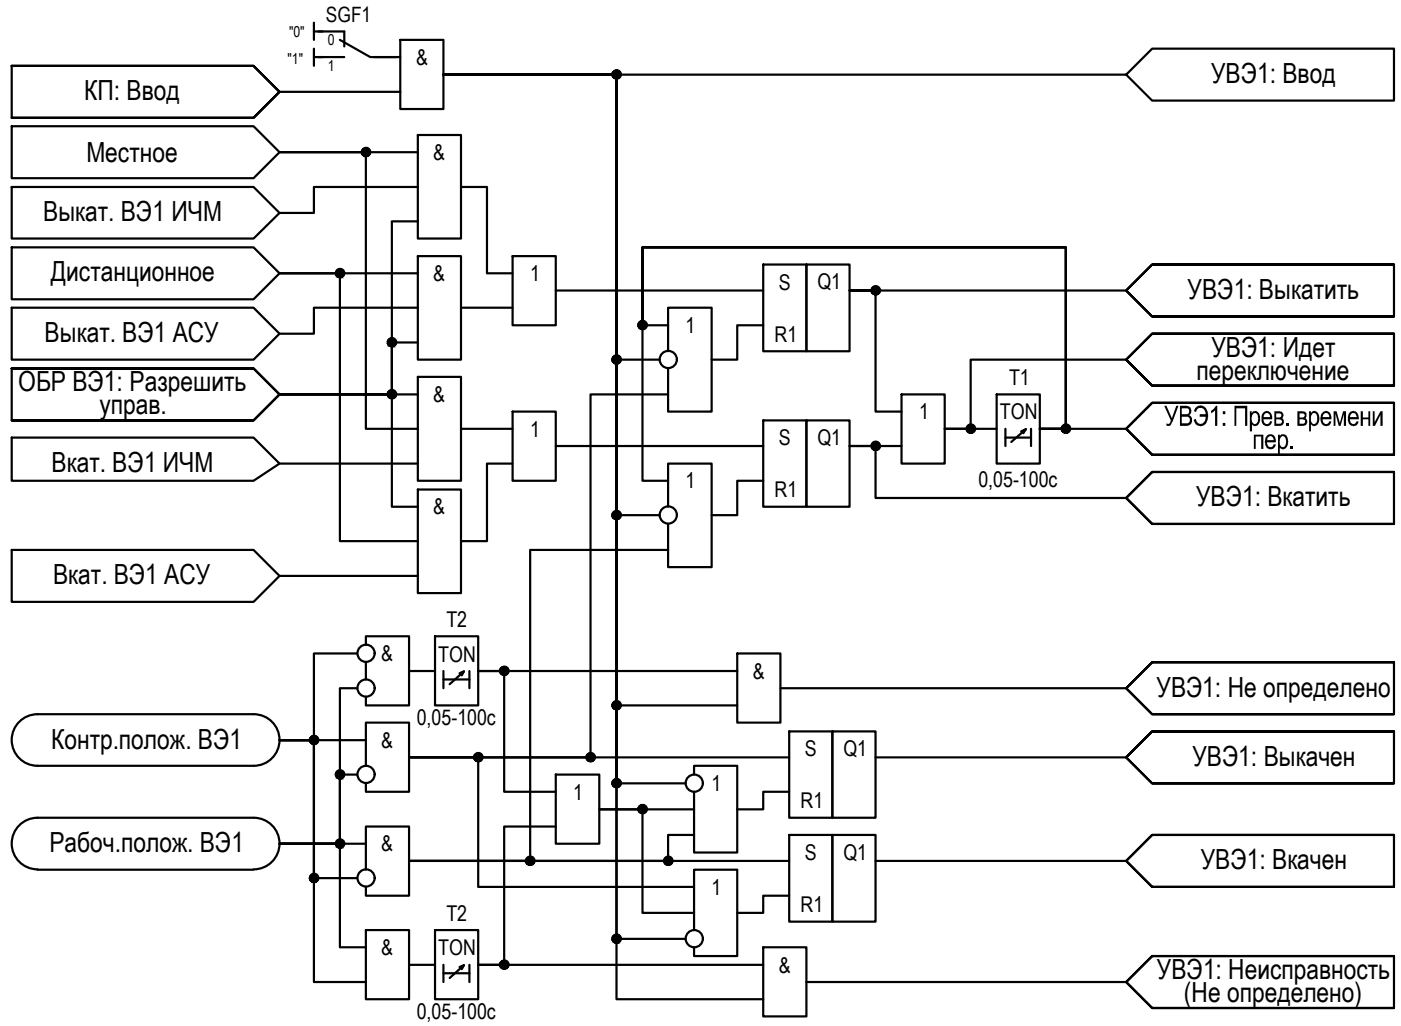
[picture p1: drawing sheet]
<svg xmlns="http://www.w3.org/2000/svg" width="162mm" height="119mm" viewBox="0 0 162 119" stroke-linecap="round" stroke-linejoin="round" font-family="sans-serif">
<defs><g id="words">
<g font-size="3.2">
<text x="9.7" y="11.6">КП: Ввод</text>
<text x="140.1" y="9.6">УВЭ1: Ввод</text>
<text x="10" y="18.8">Местное</text>
<text x="5" y="25.6">Выкат. ВЭ1 ИЧМ</text>
<text x="5.9" y="32.5">Дистанционное</text>
<text x="137.4" y="34.6">УВЭ1: Выкатить</text>
<text x="5.2" y="39.6">Выкат. ВЭ1 АСУ</text>
<text x="140.2" y="41.3">УВЭ1: Идет</text>
<text x="2.1" y="45.3">ОБР ВЭ1: Разрешить</text>
<text x="11.5" y="47.9">управ.</text>
<text x="138.4" y="43.9">переключение</text>
<text x="134.7" y="49.3">УВЭ 1: Прев</text>
<text x="144.9" y="51.9">пер</text>
<text x="148.6" y="49.3">. времени</text>
<text x="149.1" y="51.9">.</text>
<text x="6" y="54.6">Вкат. ВЭ1 ИЧМ</text>
<text x="138.4" y="58.6">УВЭ1: Вкатить</text>
<text x="6.1" y="67.6">Вкат. ВЭ1 АСУ</text>
<text x="133.8" y="80.6">УВЭ1: Не определено</text>
<text x="5.9" y="86.6">Контр.полож. ВЭ1</text>
<text x="138" y="88.6">УВЭ1: Выкачен</text>
<text x="5.7" y="98.6">Рабоч.полож. ВЭ1</text>
<text x="138.9" y="100.6">УВЭ1: Вкачен</text>
<text x="133.9" y="113.2">УВЭ1: Неисправность</text>
<text x="137" y="116">(Не определено)</text>
</g>
<g font-size="2.5">
<text x="48.1" y="7.5">&amp;</text>
<text x="50.1" y="18.5">&amp;</text>
<text x="50.1" y="32.5">&amp;</text>
<text x="61.3" y="32.5">1</text>
<text x="90.1" y="33.5">S</text>
<text x="94.6" y="33.5">Q1</text>
<text x="79.3" y="38.5">1</text>
<text x="89.6" y="39.5">R1</text>
<text x="50.1" y="46.5">&amp;</text>
<text x="116.8" y="44.5">T1</text>
<text x="61.3" y="50.5">1</text>
<text x="90.1" y="51.5">S</text>
<text x="94.6" y="51.5">Q1</text>
<text x="106.3" y="48.5">1</text>
<text x="115.7" y="48.5">TON</text>
<text x="50.1" y="59.5">&amp;</text>
<text x="79.3" y="56.5">1</text>
<text x="89.6" y="57.5">R1</text>
<text x="113.2" y="56.3">0,05-100с</text>
<text x="44.1" y="76.5">&amp;</text>
<text x="50.7" y="76.5">TON</text>
<text x="51.6" y="72.5">T2</text>
<text x="48.2" y="83.9">0,05-100с</text>
<text x="87.1" y="78.5">&amp;</text>
<text x="44.1" y="86.5">&amp;</text>
<text x="93.1" y="87.5">S</text>
<text x="97.6" y="87.5">Q1</text>
<text x="66.3" y="92.5">1</text>
<text x="82.3" y="91.5">1</text>
<text x="92.6" y="93.5">R1</text>
<text x="44.1" y="98.5">&amp;</text>
<text x="93.1" y="99.5">S</text>
<text x="97.6" y="99.5">Q1</text>
<text x="51.6" y="106.5">T2</text>
<text x="82.3" y="103.5">1</text>
<text x="92.6" y="105.5">R1</text>
<text x="44.1" y="110.5">&amp;</text>
<text x="50.7" y="110.5">TON</text>
<text x="90.1" y="112.5">&amp;</text>
<text x="48.2" y="117.9">0,05-100с</text>
</g>
<text font-size="2.4" x="37.7" y="2.5">SGF1</text>
<g font-size="1.7">
<text x="33.4" y="4.2">&quot;0&quot;</text>
<text x="37.9" y="5.2">0</text>
<text x="33.3" y="7.4">&quot;1&quot;</text>
<text x="37.9" y="8.3">1</text>
</g>
</g></defs>
<!-- layer: 0 -->
<g fill="none" stroke="#000" stroke-width=".25">
<path d="M1.4 7.6v6h27.9l3-3-3-3h-27.9h27.9l3 3-3 3h-27.9M1.4 14.6h27.9l3 3-3 3h-27.9zM32.3 10.6h14M36.3 2.6v2M36.3 5.6v2M36.3 3.6h1M36.3 6.6h1M43.3 6.6h3M46.3 4.6h5v8h-5zM48.3 15.6h5v12h-5zM48.3 17.6h-16h10v32h6M51.3 8.6h20v73h14"/>
<path d="M51.3 8.6h20v100h8M51.3 8.6h79M130.3 8.6l3-3h28v6h-28zM1.4 35.6h27.9l3 3-3 3h-27.9zM1.4 21.6h27.9l3 3-3 3h-27.9zM1.4 28.6h27.9l3 3-3 3h-27.9zM48.3 29.6h5v12h-5zM48.3 39.6h-3v6h-13M48.3 21.6h-12v3h-4M48.3 35.6h-12v3h-4M48.3 25.6h-3v20h-13M48.3 31.6h-16h7v31h9"/>
<path d="M53.3 21.6h3v10h3M53.3 35.6h6M59.3 29.6h5v8h-5zM64.3 33.6h24M77.3 37.6h-3v-9h49v21h-3h3v-21h-49v27h3M88.3 30.6h5v10h-5zM88.3 37.6h-3v4h-3M93.3 30.6h5v10h-5zM130.3 33.6h-32h3v14h3M161.3 30.6h-28l-3 3 3 3h28v-6h-28l-3 3 3 3h28M161.3 38.6h-28l-3 3 3 3h28v-6h-28l-3 3 3 3h28M1.4 50.6h27.9l3 3-3 2h-27.9z"/>
<path d="M1.4 42.6v6h27.9l3-3-3-3h-27.9h27.9l3 3-3 3h-27.9M32.3 45.6h13v13h3M32.3 53.6h16M32.3 45.6h16M48.3 43.6h5v12h-5zM48.3 56.6h5v12h-5zM53.3 49.6h6M59.3 47.6h5v8h-5zM59.3 53.6h-3v9h-3M64.3 51.6h24M76.3 41.6h-5v-33h-20h20v51h5M77.3 58.6v-5h5v12h-5v-5"/>
<path d="M77.3 40.6v-5h5v12h-5v-5M77.3 45.6h-9v42h-21M88.3 48.6h5v10h-5zM88.3 55.6h-3v4h-3M93.3 48.6h5v10h-5zM104.3 45.6h5v8h-5zM104.3 51.6h-6h3v6h29M115.3 45.6h5v8h-5zM116.3 49.6v2M116.3 50.6h3M118.2 49.9l.5-.2-1.7 1.4M118.7 49.7l-.3 .4"/>
<path d="M119.3 49.6v2M120.3 49.6h.1M120.3 49.6h10M130.3 41.6h-18v8h-3h6M161.3 46.6h-28l-3 3 3 3h28v-6h-28l-3 3 3 3h28M161.3 54.6h-28l-3 3 3 3h28v-6h-28l-3 3 3 3h28M1.4 63.6h27.9l3 3-3 3h-27.9zM32.3 66.6h16M41.3 79.6h-2v18h-7h7v12h3M41.3 75.6h-5v10h-4h10M42.3 74.6v-1h5v8h-5v-1M42.3 76.6v2"/>
<path d="M47.3 77.6h3M50.3 73.6h5v8h-5zM51.3 77.6v2M51.3 78.6h3M53.2 77.9l.5-.2-1.7 1.5M53.7 77.7l-.3 .4M54.3 77.6v2M55.3 77.6h.1M55.3 77.6h3v14h6M55.3 77.6h30M77.3 63.6h-16v36h-14M85.3 75.6h5v8h-5z"/>
<path d="M90.3 79.6h40M161.3 76.6h-28l-3 3 3 3h28v-6h-28l-3 3 3 3h28M4.3 82.6h25M4.3 88.6h25M4.3 94.6h25M4.3 82.6a2.98 2.98 0 0 0-2.9 3 2.98 2.98 0 0 0 2.9 3M4.3 94.6a2.98 2.98 0 0 0-2.9 3 2.98 2.98 0 0 0 2.9 3M29.4 82.6a2.98 2.98 0 0 1 2.9 3 2.98 2.98 0 0 1-2.9 3M29.4 94.6a2.98 2.98 0 0 1 2.9 3 2.98 2.98 0 0 1-2.9 3M41.3 89.6h-2v8h-7h10M42.3 88.6v-5h5v8h-5v-1M47.3 87.6h8v15h25"/>
<path d="M47.3 87.6h44M47.3 99.6h44M64.3 89.6h5v8h-5zM64.3 95.6h-6v16h-3M79.3 90.6h-8v-82h-20h20v107h17M80.3 96.6h-3v3h-30M80.3 89.6v-1h5v10h-5v-7M80.3 93.6h-11h5v12h6M91.3 84.6h5v10h-5zM91.3 96.6h5v10h-5zM91.3 91.6h-3v2h-3M96.3 84.6h5v10h-5z"/>
<path d="M96.3 96.6h5v10h-5zM101.3 87.6h29M101.3 99.6h29M161.3 84.6h-28l-3 3 3 3h28v-6h-28l-3 3 3 3h28M161.3 96.6h-28l-3 3 3 3h28v-6h-28l-3 3 3 3h28M4.3 100.6h25M41.3 101.6h-5v-16h-4h4v28h6M42.3 100.6v-5h5v8h-5v-1M42.3 107.6h5v8h-5zM47.3 111.6h3M50.3 107.6h5v8h-5zM51.3 111.6v2"/>
<path d="M51.3 112.6h3M53.2 111.9l.5-.2-1.7 1.5M53.7 111.7l-.3 .4M54.3 111.6v2M55.3 111.6h.1M55.3 111.6h33M80.3 107.6v-7h5v10h-5v-1M88.3 109.6h5v8h-5zM91.3 103.6h-3v2h-3M93.3 113.6h37M161.3 110.6h-28l-3 3 3 3h28v-6h-28l-3 3 3 3h28"/>
<circle cx="42.4" cy="17.6" r=".49"/>
<circle cx="71.4" cy="8.6" r=".49"/>
<circle cx="39.3" cy="31.6" r=".49"/>
<circle cx="45.4" cy="39.6" r=".49"/>
<circle cx="74.4" cy="37.6" r=".49"/>
<circle cx="101.3" cy="33.6" r=".49"/>
<circle cx="45.4" cy="45.6" r=".49"/>
<circle cx="71.4" cy="41.6" r=".49"/>
<circle cx="71.4" cy="59.6" r=".49"/>
<circle cx="77.3" cy="59.6" r=".99"/>
<circle cx="77.3" cy="41.6" r=".99"/>
<circle cx="101.3" cy="51.6" r=".49"/>
<circle cx="112.3" cy="49.6" r=".49"/>
<circle cx="123.3" cy="49.6" r=".49"/>
<circle cx="42.4" cy="75.6" r=".99"/>
<circle cx="42.4" cy="79.6" r=".99"/>
<circle cx="58.4" cy="77.6" r=".49"/>
<circle cx="36.3" cy="85.6" r=".49"/>
<circle cx="39.3" cy="97.6" r=".49"/>
<circle cx="39.3" cy="89.6" r=".49"/>
<circle cx="42.4" cy="89.6" r=".99"/>
<circle cx="55.4" cy="87.6" r=".49"/>
<circle cx="61.4" cy="99.6" r=".49"/>
<circle cx="68.3" cy="87.6" r=".49"/>
<circle cx="71.4" cy="81.6" r=".49"/>
<circle cx="71.4" cy="90.6" r=".49"/>
<circle cx="74.4" cy="93.6" r=".49"/>
<circle cx="77.3" cy="99.6" r=".49"/>
<circle cx="80.3" cy="90.6" r=".99"/>
<circle cx="36.3" cy="101.6" r=".49"/>
<circle cx="42.4" cy="101.6" r=".99"/>
<circle cx="58.4" cy="111.6" r=".49"/>
<circle cx="71.4" cy="108.6" r=".49"/>
<circle cx="80.3" cy="108.6" r=".99"/>
</g>
<g fill="#000">
<path d="M154.3 47.6h.3l.4 1.3 .4-1.3h.3v1.7h-.2v-1.4l-.4 1.4h-.2l-.4-1.5v1.5h-.2zM157.4 47.6h.3v.7h.6v-.7h.2v1.7h-.2v-.8h-.6v.8h-.3zM158.8 47.6h.2v1.3l.7-1.3h.3v1.7h-.3v-1.3l-.6 1.3h-.3z"/>
<path d="M146.2 47.7a.66 .66 0 0 1 .7 0 .66 .66 0 0 1 .3 .7v.1l-1 .1a.39 .39 0 0 0 .3 .4 .39 .39 0 0 0 .4-.3l.3 .1a.64 .64 0 0 1-.8 .5 .64 .64 0 0 1-.4-.9v-.3zM146.3 47.9l-.1 .4h.7a.37 .37 0 0 0-.1-.4 .37 .37 0 0 0-.5 0z"/>
<path d="M147.4 47.6h.6a.46 .46 0 0 1 .5 .2 .46 .46 0 0 1-.2 .6h.1a.5 .5 0 0 1 .1 .6 .5 .5 0 0 1-.5 .3h-.6zM147.7 47.8v.5h.2a.25 .25 0 0 0 .4-.2 .25 .25 0 0 0-.4-.3zM147.7 48.5v.5h.3a.27 .27 0 0 0 .3-.2 .27 .27 0 0 0-.3-.3z"/>
<path d="M147.9 50.3h.2v.2a.47 .47 0 0 1 .5-.2 .47 .47 0 0 1 .4 .4l.1 .3-.1 .3a.58 .58 0 0 1-.2 .6 .58 .58 0 0 1-.7 0v-.1v.8h-.2zM148.2 50.5l-.2 .6a.53 .53 0 0 0 .5 .6 .77 .77 0 0 0 .2-1l-.2-.2z"/>
<path d="M156.1 47.8a.6 .6 0 0 1 .7-.2 .6 .6 0 0 1 .4 .7v.2h-1a.42 .42 0 0 0 .2 .5 .42 .42 0 0 0 .4-.1l.2-.2 .2 .1-.1 .1a.62 .62 0 0 1-.7 .4 .62 .62 0 0 1-.4-.8v-.3zM156.4 47.8l-.2 .3v.2h.8a.39 .39 0 0 0-.2-.5 .39 .39 0 0 0-.4 0z"/>
</g>
<g fill="#000" stroke="#000" stroke-width=".12">
<path d="M42.2 18.1h.3zM42.2 17.1h.2zM71 9h.6zM71.2 9.1h.3zM71.2 8.1h.2zM39.2 32.1h.3zM39.2 31.1h.2zM45.3 39.1h.1zM74.1 38.1h.4zM74.1 37.2h.4zM74.2 38.1h.2zM74.3 37.1h.1z"/>
<path d="M100.9 34h.8zM101.2 34.1h.2zM101.3 33.1h.1zM45 46h.6zM45.2 46.1h.2zM45.2 40.1h.2zM45.3 45.1h.1zM71 41.2h.6zM71 59.2h.6zM71.2 41.1h.3zM71.2 42.1h.3zM71.2 59.1h.3z"/>
<path d="M71.2 41.1h.2zM71.2 59.1h.2zM101.2 52.1h.2zM101.3 51.1h.1zM112.2 49.1h.2zM123.2 50.1h.2zM123.2 49.1h.2zM58.2 78.1h.3zM58.2 77.1h.3zM58.3 77.1h.1zM71.2 60.1h.3zM36.2 85.1h.2z"/>
<path d="M39.2 98.1h.3zM39.2 90.1h.3zM39.2 97.1h.2zM39.2 89.1h.2zM55.2 88.1h.3zM55.2 87.1h.2zM61.3 99.1h.1zM68.2 88.1h.3zM68.2 87.1h.2zM71 91h.6zM71.2 91.1h.3zM71.2 81.2h.3z"/>
<path d="M71.2 82.1h.3zM71.2 90.1h.3zM71.2 81.1h.2zM71.2 90.1h.2zM74.1 94.1h.4zM74.1 93.2h.4zM74.2 94.1h.2zM74.3 93.1h.1zM77.3 99.1h.1zM36.2 101.1h.2zM58 112h.6zM58.2 112.1h.3z"/>
<path d="M58.3 111.1h.1zM61.2 100.1h.2zM71 109h.6zM71.2 109.1h.3zM71.2 108.1h.2zM77.2 100.1h.2z"/>
<path d="M42.2 18.1h.2zM42.2 18.1h.2z"/>
<path d="M42.2 17.1h.3zM42.2 17.1h.3z"/>
<path d="M42.2 17.1h.3zM42.2 17.1h.3z"/>
<path d="M42.2 17.1l.3 .1zM42.2 17.1l.3 .1z"/>
<path d="M42.2 18.1h.3zM42.2 18.1h.3z"/>
<path d="M42.1 17.2h.5zM42.1 17.2h.5z"/>
<path d="M42.1 18.1h.4zM42.1 18.1h.4z"/>
<path d="M42.1 17.2h.5zM42 17.2h.6z"/>
<path d="M42.1 18.1h.5zM42.1 18.1h.4z"/>
<path d="M42 17.2h.7zM42 17.2h.7z"/>
<path d="M42 18h.6zM42 18l.6 .1z"/>
<path d="M42 17.2l.7 .1zM42 17.2l.7 .1z"/>
<path d="M42 17.3h.7zM42 17.3h.7z"/>
<path d="M42 17.9h.7zM42 17.9h.7z"/>
<path d="M42 17.9l.7 .1zM42 17.9l.7 .1z"/>
<path d="M42 18h.7zM42 18h.6z"/>
<path d="M42 17.3l.8 .1zM42 17.3l.8 .1z"/>
<path d="M41.9 17.4h.9zM41.9 17.4h.9z"/>
<path d="M41.9 17.4h.9zM41.9 17.4h.9z"/>
<path d="M41.9 17.9h.9zM41.9 17.9h.9z"/>
<path d="M41.9 17.9h.9zM41.9 17.9h.8z"/>
<path d="M41.9 17.4l.9 .1zM41.9 17.4l.9 .1z"/>
<path d="M41.9 17.5h.9zM41.9 17.5h.9z"/>
<path d="M41.8 17.5l1 .1zM41.8 17.5l1 .1z"/>
<path d="M41.8 17.7l1 .1zM41.8 17.7l1 .1z"/>
<path d="M41.9 17.8h.9zM41.9 17.8h.9z"/>
<path d="M41.9 17.8h.9zM41.9 17.8l.9 .1z"/>
<path d="M41.8 17.6h1zM41.8 17.6h1z"/>
<path d="M41.8 17.6l1 .1zM41.8 17.6l1 .1z"/>
<path d="M41.8 17.7h1zM41.8 17.7h1h-1z"/>
<path d="M71.2 9.1h.2zM71.2 9.1h.2z"/>
<path d="M71.2 8.1h.3zM71.2 8.1h.3z"/>
<path d="M71.2 8.1l.3 .1zM71.2 8.1l.3 .1z"/>
<path d="M71.2 8.2h.3zM71.1 8.2h.4z"/>
<path d="M71.1 8.2h.5zM71.1 8.2h.5z"/>
<path d="M71.1 9.1h.4zM71.1 9.1h.4zM71.2 9.1h.3z"/>
<path d="M71.1 8.2h.5zM71.1 8.2h.5z"/>
<path d="M71.1 9.1h.5zM71.1 9.1h.4z"/>
<path d="M71 8.2l.6 .1zM71 8.2l.6 .1z"/>
<path d="M71 8.3h.7zM71 8.3h.7z"/>
<path d="M71 9h.6zM71 9l.6 .1z"/>
<path d="M71 8.3h.7zM70.9 8.3h.8z"/>
<path d="M71 9h.7zM71 9h.6zM71 9h.6z"/>
<path d="M70.9 8.3h.9zM70.9 8.3h.9z"/>
<path d="M70.9 8.9h.8zM70.9 8.9l.8 .1z"/>
<path d="M70.9 8.3l.9 .1zM70.9 8.3l.9 .1z"/>
<path d="M70.9 8.4h.9zM70.9 8.4h.9z"/>
<path d="M70.9 8.8l.9 .1zM70.9 8.8l.9 .1z"/>
<path d="M70.9 8.9h.9zM70.9 8.9h.8z"/>
<path d="M70.9 8.4l.9 .1zM70.9 8.4l.9 .1z"/>
<path d="M70.8 8.5h1zM70.8 8.5h1z"/>
<path d="M70.8 8.5l1 .1v-.1zM70.8 8.5l1 .1h-1z"/>
<path d="M70.8 8.6h1zM70.8 8.6h1z"/>
<path d="M70.8 8.7h1zM70.8 8.7h1z"/>
<path d="M70.8 8.7l1 .1zM70.8 8.7l1 .1z"/>
<path d="M70.8 8.8h1zM70.8 8.8h1z"/>
<path d="M70.9 8.8h.9zM70.9 8.8h.9z"/>
<path d="M70.8 8.6h1zM70.8 8.6l1 .1z"/>
<path d="M39.2 31.1l.3 .1zM39.2 31.1l.3 .1z"/>
<path d="M39.2 32.1h.2zM39.2 32.1h.2z"/>
<path d="M39.2 31.2h.3zM39.2 31.2h.3z"/>
<path d="M39.2 31.2h.3zM39.1 31.2h.4z"/>
<path d="M39.2 32.1h.3zM39.2 32.1h.3z"/>
<path d="M39.1 31.2h.5zM39.1 31.2h.5z"/>
<path d="M39.1 32.1h.4zM39.1 32.1h.4z"/>
<path d="M39.1 31.2h.5zM39 31.2h.6z"/>
<path d="M39.1 32h.5zM39.1 32l.4 .1z"/>
<path d="M39 31.2h.7zM39 31.2h.7z"/>
<path d="M39 32h.6zM39 32h.6z"/>
<path d="M39 31.2l.7 .1zM39 31.2l.7 .1z"/>
<path d="M39 32h.7zM39 32h.6z"/>
<path d="M39 31.3h.7zM39 31.3h.7z"/>
<path d="M38.9 31.3l.9 .1zM38.9 31.3l.9 .1z"/>
<path d="M38.9 31.9l.8 .1zM38.9 31.9l.8 .1z"/>
<path d="M39 32h.7zM39 32h.7z"/>
<path d="M38.9 31.4h.9zM38.9 31.4h.9z"/>
<path d="M38.9 31.4l.9 .1zM38.9 31.5h.9z"/>
<path d="M38.9 31.8l.9 .1zM38.9 31.8l.9 .1z"/>
<path d="M38.9 31.9h.9zM38.9 31.9h.8z"/>
<path d="M38.9 31.5h.9zM38.9 31.5h.9z"/>
<path d="M38.9 31.5h.9zM38.9 31.5h.9z"/>
<path d="M38.9 31.8h.9zM38.9 31.8h.9z"/>
<path d="M38.9 31.8h.9zM38.9 31.8h.9z"/>
<path d="M38.8 31.5l1 .1zM38.8 31.5l1 .1z"/>
<path d="M38.8 31.6h1zM38.8 31.6h1z"/>
<path d="M38.8 31.6l1 .1zM38.8 31.6l1 .1z"/>
<path d="M38.8 31.7h1zM38.8 31.7h1z"/>
<path d="M38.8 31.7h1zM38.8 31.7l1 .1z"/>
<path d="M45.3 39.1h.1zM45.2 39.1h.2z"/>
<path d="M45.2 39.1l.3 .1zM45.2 39.1l.3 .1z"/>
<path d="M45.2 39.2h.4zM45.1 39.2h.5z"/>
<path d="M45.1 39.2h.5zM45.1 39.2h.5z"/>
<path d="M45.1 39.2h.5zM45 39.2h.6z"/>
<path d="M45 39.2h.6zM45 39.2h.6z"/>
<path d="M45 39.2l.7 .1zM45 39.2l.7 .1z"/>
<path d="M45 39.3h.7zM45 39.3h.7z"/>
<path d="M45 40h.7zM45 40h.6z"/>
<path d="M44.9 39.3l.9 .1zM44.9 39.3l.9 .1z"/>
<path d="M44.9 39.9h.8zM44.9 39.9l.8 .1z"/>
<path d="M44.9 39.4h.9zM44.9 39.4h.9z"/>
<path d="M44.9 39.4l.9 .1zM44.9 39.4l.9 .1z"/>
<path d="M44.9 39.8l.9 .1zM44.9 39.8l.9 .1z"/>
<path d="M44.9 39.9h.9zM44.9 39.9h.8z"/>
<path d="M44.9 39.5h.9zM44.9 39.5h.9z"/>
<path d="M44.8 39.5h1zM44.8 39.5h1z"/>
<path d="M44.8 39.5l1 .1zM44.8 39.5l1 .1z"/>
<path d="M44.8 39.6h1zM44.8 39.6h1z"/>
<path d="M44.8 39.7h1zM44.8 39.7h1z"/>
<path d="M44.8 39.7l1 .1zM44.8 39.7l1 .1z"/>
<path d="M44.8 39.8h1zM44.8 39.8h1z"/>
<path d="M44.9 39.8h.9zM44.9 39.8h.9z"/>
<path d="M44.8 39.6h1zM44.8 39.6l1 .1z"/>
<path d="M74.2 38.1h.2zM74.3 38.1h.1z"/>
<path d="M74.3 37.1h.1zM74.2 37.1h.2z"/>
<path d="M74.2 37.1l.3 .1zM74.2 37.1l.3 .1z"/>
<path d="M74.2 37.2h.3zM74.1 37.2h.4zM74.1 37.2h.4z"/>
<path d="M74.2 38.1h.3zM74.2 38.1h.2z"/>
<path d="M74.1 37.2h.5zM74.1 37.2h.5z"/>
<path d="M74.1 38.1h.4zM74.1 38.1h.4z"/>
<path d="M74 37.2l.6 .1zM74 37.2l.6 .1z"/>
<path d="M74 38h.6zM74 38l.5 .1zM74.1 38.1h.4z"/>
<path d="M74 37.3h.7zM74 37.3h.7z"/>
<path d="M74 38h.6zM74 38h.6z"/>
<path d="M74 37.3h.7zM73.9 37.3h.8z"/>
<path d="M74 38h.7zM74 38h.6z"/>
<path d="M73.9 37.3h.9zM73.9 37.3h.9z"/>
<path d="M73.9 37.9h.8zM73.9 37.9l.8 .1z"/>
<path d="M73.9 37.3l.9 .1zM73.9 37.3l.9 .1z"/>
<path d="M73.9 37.4h.9zM73.9 37.4h.9z"/>
<path d="M73.9 37.8l.9 .1zM73.9 37.8l.9 .1z"/>
<path d="M73.9 37.9h.9zM73.9 37.9h.8z"/>
<path d="M73.9 37.4l.9 .1zM73.9 37.4l.9 .1z"/>
<path d="M73.8 37.5h1zM73.8 37.5h1z"/>
<path d="M73.8 37.5l1 .1v-.1zM73.8 37.5l1 .1h-1z"/>
<path d="M73.8 37.6h1zM73.8 37.6h1z"/>
<path d="M73.8 37.6l1 .1zM73.8 37.6l1 .1z"/>
<path d="M73.8 37.7h1zM73.8 37.7h1z"/>
<path d="M73.8 37.7l1 .1zM73.8 37.7l1 .1z"/>
<path d="M73.8 37.8h1zM73.8 37.8h1z"/>
<path d="M73.9 37.8h.9zM73.9 37.8h.9z"/>
<path d="M101.2 34.1h.2zM101.3 34.1h.1z"/>
<path d="M101.3 33.1h.1zM101.2 33.1h.2z"/>
<path d="M101.2 33.1h.3zM101.1 33.1h.4z"/>
<path d="M101.1 34.1h.4zM101.1 34.1h.4z"/>
<path d="M101.1 34.1h.4zM101.1 34.1h.3z"/>
<path d="M101.1 33.1h.4zM101.1 33.1h.4z"/>
<path d="M101.1 33.1l.5 .1zM101 33.2h.6z"/>
<path d="M101 33.2h.6zM101 33.2h.6z"/>
<path d="M101 34h.6zM101 34h.6z"/>
<path d="M101 34h.6zM101 34l.5 .1z"/>
<path d="M101 33.2h.6zM101 33.2h.6z"/>
<path d="M101 33.2l.7 .1zM101 33.2l.7 .1z"/>
<path d="M101 34h.6zM101 34h.6z"/>
<path d="M101 33.3h.7zM101 33.3h.7z"/>
<path d="M100.9 33.3l.8 .1zM100.9 33.3l.8 .1z"/>
<path d="M101 34h.7zM101 34h.6z"/>
<path d="M100.9 33.4h.9zM100.9 33.4h.9z"/>
<path d="M100.9 33.9h.8zM100.9 33.9l.8 .1zM100.9 34h.8z"/>
<path d="M100.9 33.4h.9zM100.9 33.4h.9z"/>
<path d="M100.8 33.4l1 .1zM100.8 33.4l1 .1z"/>
<path d="M100.8 33.8l1 .1zM100.8 33.8l1 .1z"/>
<path d="M100.9 33.9h.9zM100.9 33.9h.8z"/>
<path d="M100.8 33.5h1zM100.8 33.5h1z"/>
<path d="M100.8 33.5l1 .1zM100.8 33.5l1 .1z"/>
<path d="M100.8 33.6h1zM100.8 33.6h1z"/>
<path d="M100.8 33.6l1 .1zM100.8 33.6l1 .1z"/>
<path d="M100.8 33.7h1zM100.8 33.7h1z"/>
<path d="M100.8 33.7l1 .1v-.1zM100.8 33.7l1 .1h-1z"/>
<path d="M100.8 33.8h1zM100.8 33.8h1z"/>
<path d="M45.2 46.1h.2zM45.3 46.1h.1z"/>
<path d="M45.2 40.1h.2zM45.3 40.1h.1z"/>
<path d="M45.3 45.1h.1zM45.2 45.1h.2z"/>
<path d="M45.2 45.1l.3 .1zM45.2 45.1l.3 .1z"/>
<path d="M45.2 45.2h.4zM45.1 45.2h.5z"/>
<path d="M45.2 46.1h.3zM45.2 46.1h.2z"/>
<path d="M45.2 40.1h.3zM45.2 40.1h.2z"/>
<path d="M45.1 45.2h.5zM45.1 45.2h.5z"/>
<path d="M45.1 46.1h.5zM45.1 46.1h.4z"/>
<path d="M45.1 40.1h.5zM45.1 40.1h.4z"/>
<path d="M45.1 45.2h.5zM45.1 45.2h.5z"/>
<path d="M45.1 46.1h.5zM45.1 46.1h.5z"/>
<path d="M45.1 40h.5zM45.1 40l.5 .1z"/>
<path d="M45 45.2l.6 .1zM45 45.2l.6 .1z"/>
<path d="M45 45.3h.7zM45 45.3h.7z"/>
<path d="M45 46h.6zM45 46l.6 .1z"/>
<path d="M45 40h.6zM45 40h.6z"/>
<path d="M45 40h.6zM45 40h.6z"/>
<path d="M45 45.3h.7zM44.9 45.3h.8z"/>
<path d="M45 46h.7zM45 46h.6zM45 46h.6z"/>
<path d="M44.9 45.3h.9zM44.9 45.3h.9z"/>
<path d="M44.9 45.9h.8zM44.9 45.9l.8 .1z"/>
<path d="M44.9 45.3l.9 .1zM44.9 45.3l.9 .1z"/>
<path d="M44.9 45.4h.9zM44.9 45.4h.9z"/>
<path d="M44.9 45.8l.9 .1zM44.9 45.8l.9 .1z"/>
<path d="M44.9 45.9h.9zM44.9 45.9h.8z"/>
<path d="M44.9 45.4l.9 .1zM44.9 45.4l.9 .1z"/>
<path d="M44.8 45.5h1zM44.8 45.5h1z"/>
<path d="M44.8 45.5l1 .1v-.1zM44.8 45.5l1 .1h-1z"/>
<path d="M44.8 45.6h1zM44.8 45.6h1z"/>
<path d="M44.8 45.7h1zM44.8 45.7h1z"/>
<path d="M44.8 45.7l1 .1zM44.8 45.7l1 .1z"/>
<path d="M44.8 45.8h1zM44.8 45.8h1z"/>
<path d="M44.9 45.8h.9zM44.9 45.8h.9z"/>
<path d="M44.8 45.6h1zM44.8 45.6l1 .1z"/>
<path d="M71.2 42.1h.2zM71.2 42.1h.2z"/>
<path d="M71.2 41.1h.3zM71.2 41.1h.3zM71.2 41.1h.3z"/>
<path d="M71.2 59.1h.3zM71.2 59.1h.3zM71.2 59.1h.3z"/>
<path d="M71.2 41.1h.3zM71.1 41.1h.4z"/>
<path d="M71.2 42.1h.3zM71.2 42.1h.3z"/>
<path d="M71.2 59.1l.3 .1zM71.2 59.1l.3 .1z"/>
<path d="M71.1 41.1l.5 .1zM71.1 41.1l.5 .1z"/>
<path d="M71.1 42.1h.4zM71.1 42.1h.4z"/>
<path d="M71.1 59.2h.5zM71.1 59.2h.5z"/>
<path d="M71.1 41.2h.5zM71.1 41.2h.5zM71 41.2h.6z"/>
<path d="M71.1 42h.5zM71.1 42l.4 .1z"/>
<path d="M71.1 59.2h.5zM71.1 59.2h.5zM71 59.2h.6z"/>
<path d="M71 41.2l.7 .1zM71 41.3h.7z"/>
<path d="M71 42h.6zM71 42h.6z"/>
<path d="M71 42h.6zM71 42h.6z"/>
<path d="M71 59.2l.7 .1zM71 59.3h.7z"/>
<path d="M71 60h.6zM71 60h.6z"/>
<path d="M71 41.3h.7zM71 41.3h.7z"/>
<path d="M71 42h.7zM71 42h.6z"/>
<path d="M71 59.3h.7zM71 59.3h.7z"/>
<path d="M71 60h.7zM71 60h.6z"/>
<path d="M70.9 41.3l.9 .1zM70.9 41.3l.9 .1z"/>
<path d="M70.9 41.9h.8zM70.9 41.9h.9z"/>
<path d="M70.9 41.9h.8zM70.9 41.9l.8 .1z"/>
<path d="M70.9 59.3l.9 .1zM70.9 59.3l.9 .1z"/>
<path d="M70.9 59.9h.8zM70.9 59.9l.8 .1z"/>
<path d="M70.9 41.4h.9zM70.9 41.4h.9z"/>
<path d="M70.9 41.4h.9zM70.9 41.4h.9z"/>
<path d="M70.9 41.9h.9zM70.9 41.9h.9z"/>
<path d="M70.9 59.4h.9zM70.9 59.4h.9z"/>
<path d="M70.9 59.4h.9zM70.9 59.4h.9z"/>
<path d="M70.9 59.9h.9zM70.9 59.9h.9z"/>
<path d="M70.9 59.9h.9zM70.9 59.9h.8z"/>
<path d="M70.9 41.4l.9 .1zM70.9 41.4l.9 .1z"/>
<path d="M70.8 41.5h1zM70.8 41.5h1z"/>
<path d="M70.8 41.5l1 .1zM70.8 41.5l1 .1z"/>
<path d="M70.8 41.6h1zM70.8 41.6h1z"/>
<path d="M70.8 41.7h1zM70.8 41.7h1z"/>
<path d="M70.8 41.7l1 .1v-.1zM70.8 41.7l1 .1h-1z"/>
<path d="M70.8 41.8h1zM70.8 41.8h1z"/>
<path d="M70.9 41.8h.9zM70.9 41.8l.9 .1z"/>
<path d="M70.9 59.4l.9 .1zM70.9 59.4l.9 .1z"/>
<path d="M70.8 59.5h1zM70.8 59.5h1z"/>
<path d="M70.8 59.5l1 .1zM70.8 59.5l1 .1z"/>
<path d="M70.8 59.6h1zM70.8 59.6h1z"/>
<path d="M70.8 59.7h1zM70.8 59.7h1z"/>
<path d="M70.8 59.7l1 .1zM70.8 59.7l1 .1z"/>
<path d="M70.8 59.8h1zM70.8 59.8h1z"/>
<path d="M70.9 59.8h.9zM70.9 59.8l.9 .1z"/>
<path d="M70.8 41.6h1zM70.8 41.6l1 .1z"/>
<path d="M70.8 59.6l1 .1v-.1zM70.8 59.6l1 .1h-1z"/>
<path d="M101.2 52.1h.2zM101.3 52.1h.1z"/>
<path d="M101.3 51.1h.1zM101.2 51.1h.2z"/>
<path d="M101.2 51.1h.3zM101.1 51.1h.4z"/>
<path d="M101.1 51.1l.4 .1zM101.1 51.1l.4 .1z"/>
<path d="M101.1 52.1h.4zM101.1 52.1h.3z"/>
<path d="M101.1 51.2h.5zM101 51.2h.6z"/>
<path d="M101.1 52.1h.4zM101.1 52.1h.4z"/>
<path d="M101 51.2h.6zM101 51.2h.6z"/>
<path d="M101 52.1h.6zM101 52.1h.5z"/>
<path d="M101 51.2h.6zM101 51.2h.6z"/>
<path d="M101 52h.6zM101 52l.6 .1z"/>
<path d="M101 51.2l.7 .1zM101 51.2l.7 .1z"/>
<path d="M101 52h.6zM101 52h.6z"/>
<path d="M101 51.3h.7zM101 51.3h.7z"/>
<path d="M100.9 51.3l.8 .1zM100.9 51.3l.8 .1z"/>
<path d="M100.9 51.9l.8 .1zM100.9 51.9l.8 .1z"/>
<path d="M101 52h.7zM101 52h.6z"/>
<path d="M100.9 51.4h.9zM100.9 51.4h.9z"/>
<path d="M100.9 51.9h.8zM100.9 51.9h.8z"/>
<path d="M100.9 51.4h.9zM100.9 51.4h.9z"/>
<path d="M100.8 51.4l1 .1zM100.8 51.4l1 .1z"/>
<path d="M100.8 51.8l1 .1zM100.8 51.8l1 .1z"/>
<path d="M100.9 51.9h.9zM100.9 51.9h.8z"/>
<path d="M100.8 51.5h1zM100.8 51.5h1z"/>
<path d="M100.8 51.5l1 .1zM100.8 51.5l1 .1z"/>
<path d="M100.8 51.6h1zM100.8 51.6h1z"/>
<path d="M100.8 51.6l1 .1v-.1zM100.8 51.6l1 .1h-1z"/>
<path d="M100.8 51.7h1zM100.8 51.7h1z"/>
<path d="M100.8 51.7l1 .1zM100.8 51.7l1 .1z"/>
<path d="M100.8 51.8h1zM100.8 51.8h1z"/>
<path d="M112.2 50.1h.2zM112.2 50.1h.2zM112.2 50.1h.2z"/>
<path d="M112.2 49.1h.2zM112.2 49.1h.2z"/>
<path d="M112.2 49.1h.3zM112.1 49.1h.4z"/>
<path d="M112.1 49.1h.4zM112.1 49.1h.4z"/>
<path d="M112.1 50.1h.4zM112.1 50.1h.3z"/>
<path d="M112.1 49.1l.5 .1zM112.1 49.1l.5 .1z"/>
<path d="M112.1 50.1h.4zM112.1 50.1h.4z"/>
<path d="M112.1 49.2h.5zM112.1 49.2h.5z"/>
<path d="M112.1 50h.5zM112.1 50l.4 .1z"/>
<path d="M112 49.2h.6zM112 49.2h.6z"/>
<path d="M112 50h.6zM112 50h.6z"/>
<path d="M112 49.2l.7 .1zM112 49.2l.7 .1z"/>
<path d="M112 50h.6zM112 50h.6z"/>
<path d="M112 49.3h.7zM112 49.3h.7z"/>
<path d="M111.9 49.3l.8 .1zM111.9 49.4h.8z"/>
<path d="M111.9 49.9l.8 .1zM111.9 49.9l.8 .1z"/>
<path d="M112 50h.7zM112 50h.6z"/>
<path d="M111.9 49.4h.9zM111.9 49.4h.9z"/>
<path d="M111.9 49.9h.8zM111.9 49.9h.8z"/>
<path d="M111.9 49.4h.9zM111.9 49.4h.9z"/>
<path d="M111.8 49.4l1 .1zM111.8 49.4l1 .1z"/>
<path d="M111.8 49.5h1zM111.8 49.5h1z"/>
<path d="M111.8 49.7l1 .1v-.1zM111.8 49.7l1 .1h-1z"/>
<path d="M111.8 49.8l1 .1zM111.8 49.8l1 .1z"/>
<path d="M111.9 49.9h.9zM111.9 49.9h.8z"/>
<path d="M111.8 49.5l1 .1zM111.8 49.5l1 .1z"/>
<path d="M111.8 49.6h1zM111.8 49.6h1z"/>
<path d="M111.8 49.6l1 .1zM111.8 49.6l1 .1z"/>
<path d="M111.8 49.7h1zM111.8 49.7h1z"/>
<path d="M111.8 49.7h1zM111.8 49.7h1z"/>
<path d="M123.2 50.1h.2zM123.2 50.1h.2z"/>
<path d="M123.2 49.1h.2zM123.2 49.1h.2z"/>
<path d="M123.2 49.1h.3zM123.1 49.1h.4z"/>
<path d="M123.1 49.1h.4zM123.1 49.1h.4z"/>
<path d="M123.1 50.1h.4zM123.1 50.1h.3z"/>
<path d="M123.1 49.1l.5 .1zM123.1 49.1l.5 .1z"/>
<path d="M123.1 50.1h.4zM123.1 50.1h.4z"/>
<path d="M123.1 49.2h.5zM123 49.2h.6z"/>
<path d="M123.1 50h.5zM123.1 50l.4 .1z"/>
<path d="M123 49.2h.7zM123 49.2h.7z"/>
<path d="M123 50h.6zM123 50h.6z"/>
<path d="M123 49.2l.7 .1zM123 49.2l.7 .1z"/>
<path d="M122.9 49.3h.8zM122.9 49.3h.8z"/>
<path d="M122.9 50h.8zM122.9 50h.8z"/>
<path d="M123 50h.7zM123 50h.6z"/>
<path d="M122.9 49.3l.8 .1zM122.9 49.3l.8 .1z"/>
<path d="M122.9 49.9h.8zM122.9 49.9l.8 .1z"/>
<path d="M122.9 49.4h.8zM122.9 49.4h.8z"/>
<path d="M122.9 49.4h.9zM122.9 49.4h.9z"/>
<path d="M122.9 49.9h.8zM122.9 49.9h.8z"/>
<path d="M122.9 49.9h.8zM122.9 49.9h.8z"/>
<path d="M122.9 49.4l.9 .1zM122.9 49.4l.9 .1z"/>
<path d="M122.9 49.5h.9zM122.9 49.5h.9z"/>
<path d="M122.8 49.5l1 .1zM122.8 49.5l1 .1z"/>
<path d="M122.8 49.7h1zM122.8 49.7h1z"/>
<path d="M122.9 49.7l.9 .1v-.1zM122.9 49.7l.9 .1h-.9z"/>
<path d="M122.9 49.8h.9zM122.9 49.8l.8 .1z"/>
<path d="M122.8 49.6h1zM122.8 49.6h1z"/>
<path d="M122.8 49.6l1 .1zM122.8 49.6l1 .1z"/>
<path d="M122.8 49.7h1zM122.8 49.7h1z"/>
<path d="M58.2 78.1h.2zM58.3 78.1h.1z"/>
<path d="M58.3 77.1h.2zM58.2 77.1h.3zM58.2 77.1h.3z"/>
<path d="M58.2 77.1l.3 .1zM58.2 77.1l.3 .1z"/>
<path d="M58.1 77.2h.5zM58.1 77.2h.5z"/>
<path d="M58.1 78.1h.4zM58.1 78.1h.4zM58.2 78.1h.3z"/>
<path d="M58.1 77.2h.5zM58.1 77.2h.5z"/>
<path d="M58.1 78.1h.5zM58.1 78.1h.4z"/>
<path d="M58 77.2l.6 .1zM58 77.2l.6 .1z"/>
<path d="M58 77.3h.7zM58 77.3h.7z"/>
<path d="M58 78h.6zM58 78h.6z"/>
<path d="M58 78h.6zM58 78l.6 .1z"/>
<path d="M58 77.3h.7zM57.9 77.3h.8z"/>
<path d="M58 78h.7zM58 78h.6z"/>
<path d="M57.9 77.3h.9zM57.9 77.3h.9z"/>
<path d="M57.9 77.9h.8zM57.9 77.9l.8 .1z"/>
<path d="M57.9 77.3l.9 .1zM57.9 77.3l.9 .1z"/>
<path d="M57.9 77.4h.9zM57.9 77.4h.9z"/>
<path d="M57.9 77.9h.9zM57.9 77.9h.9z"/>
<path d="M57.9 77.9h.9zM57.9 77.9h.8z"/>
<path d="M57.9 77.4l.9 .1zM57.9 77.4l.9 .1z"/>
<path d="M57.8 77.5h1zM57.8 77.5h1z"/>
<path d="M57.8 77.5l1 .1zM57.8 77.5l1 .1z"/>
<path d="M57.8 77.6h1zM57.8 77.6h1h-1z"/>
<path d="M57.8 77.7h1zM57.8 77.7h1z"/>
<path d="M57.8 77.7l1 .1zM57.8 77.7l1 .1z"/>
<path d="M57.8 77.8h1zM57.8 77.8h1z"/>
<path d="M57.9 77.8h.9zM57.9 77.8l.9 .1z"/>
<path d="M57.8 77.6h1zM57.8 77.6l1 .1z"/>
<path d="M71.2 60.1h.2zM71.2 60.1h.2z"/>
<path d="M71.1 60.1h.4zM71.1 60.1h.4zM71.2 60.1h.3z"/>
<path d="M71.1 60.1h.5zM71.1 60.1h.4z"/>
<path d="M71 60h.6zM71 60l.6 .1z"/>
<path d="M36.2 86.1h.2zM36.2 86.1h.2zM36.2 86.1h.2z"/>
<path d="M36.2 85.1h.2zM36.2 85.1h.2z"/>
<path d="M36.2 85.1h.3zM36.2 85.1h.3z"/>
<path d="M36.2 85.1l.3 .1zM36.2 85.1l.3 .1z"/>
<path d="M36.2 86.1h.3zM36.2 86.1h.2z"/>
<path d="M36.1 85.2h.5zM36.1 85.2h.5z"/>
<path d="M36.1 86.1h.4zM36.1 86.1h.4z"/>
<path d="M36.1 85.2h.5zM36.1 85.2h.5z"/>
<path d="M36.1 86.1h.5zM36.1 86.1h.4z"/>
<path d="M36 85.2l.7 .1zM36 85.3h.7z"/>
<path d="M36 86h.6zM36 86l.6 .1z"/>
<path d="M36 86h.7zM36 86h.7z"/>
<path d="M36 86h.7zM36 86h.6z"/>
<path d="M36 85.3h.7zM36 85.3h.7z"/>
<path d="M36 85.3h.7zM36 85.3h.7z"/>
<path d="M35.9 85.3h.8zM35.9 85.3h.8z"/>
<path d="M35.9 85.9l.8 .1zM35.9 85.9l.8 .1z"/>
<path d="M35.9 85.3l.9 .1zM35.9 85.3l.9 .1z"/>
<path d="M35.9 85.9h.8zM35.9 85.9h.8z"/>
<path d="M35.9 85.4h.9zM35.9 85.4h.9z"/>
<path d="M35.9 85.4l.9 .1zM35.9 85.4l.9 .1z"/>
<path d="M35.9 85.5h.9zM35.9 85.5h.9z"/>
<path d="M35.9 85.8h.9zM35.9 85.8h.9z"/>
<path d="M35.9 85.8l.9 .1zM35.9 85.8l.9 .1z"/>
<path d="M35.9 85.9h.9zM35.9 85.9h.8z"/>
<path d="M35.9 85.5l.9 .1zM35.9 85.5l.9 .1z"/>
<path d="M35.8 85.6h1zM35.8 85.6h1h-1z"/>
<path d="M35.8 85.6l1 .1zM35.8 85.6l1 .1z"/>
<path d="M35.8 85.7h1zM35.8 85.7h1z"/>
<path d="M35.9 85.7h.9zM35.9 85.7l.9 .1z"/>
<path d="M39.2 97.1l.3 .1zM39.2 97.1l.3 .1z"/>
<path d="M39.2 98.1h.2zM39.2 98.1h.2z"/>
<path d="M39.2 89.1l.3 .1zM39.2 89.1l.3 .1z"/>
<path d="M39.2 90.1h.2zM39.2 90.1h.2z"/>
<path d="M39.2 97.2h.3zM39.2 97.2h.3z"/>
<path d="M39.2 89.2h.3zM39.2 89.2h.3z"/>
<path d="M39.2 97.2h.3zM39.1 97.2h.4z"/>
<path d="M39.2 98.1h.3zM39.2 98.1h.3z"/>
<path d="M39.2 89.2h.3zM39.1 89.2h.4z"/>
<path d="M39.2 90.1h.3zM39.2 90.1h.3z"/>
<path d="M39.1 97.2h.5zM39.1 97.2h.5z"/>
<path d="M39.1 98.1h.4zM39.1 98.1h.4z"/>
<path d="M39.1 89.2h.5zM39.1 89.2h.5z"/>
<path d="M39.1 90.1h.4zM39.1 90.1h.4z"/>
<path d="M39.1 97.2h.5zM39 97.2h.6z"/>
<path d="M39.1 98h.5zM39.1 98l.4 .1z"/>
<path d="M39.1 89.2h.5zM39 89.2h.6z"/>
<path d="M39.1 90h.5zM39.1 90l.4 .1z"/>
<path d="M39 97.2h.7zM39 97.2h.7z"/>
<path d="M39 98h.6zM39 98h.6z"/>
<path d="M39 89.2h.7zM39 89.2h.7z"/>
<path d="M39 90h.6zM39 90h.6z"/>
<path d="M39 97.2l.7 .1zM39 97.2l.7 .1z"/>
<path d="M39 98h.7zM39 98h.6z"/>
<path d="M39 89.2l.7 .1zM39 89.2l.7 .1z"/>
<path d="M39 90h.7zM39 90h.6z"/>
<path d="M39 97.3h.7zM39 97.3h.7z"/>
<path d="M38.9 97.3l.9 .1zM38.9 97.3l.9 .1z"/>
<path d="M38.9 97.9l.8 .1zM38.9 97.9l.8 .1z"/>
<path d="M39 98h.7zM39 98h.7z"/>
<path d="M39 89.3h.7zM39 89.3h.7z"/>
<path d="M38.9 89.3l.9 .1zM38.9 89.3l.9 .1z"/>
<path d="M38.9 89.9l.8 .1zM38.9 89.9l.8 .1z"/>
<path d="M39 90h.7zM39 90h.7z"/>
<path d="M38.9 97.4h.9zM38.9 97.4h.9z"/>
<path d="M38.9 97.4l.9 .1zM38.9 97.5h.9z"/>
<path d="M38.9 97.8l.9 .1zM38.9 97.8l.9 .1z"/>
<path d="M38.9 97.9h.9zM38.9 97.9h.8z"/>
<path d="M38.9 89.4h.9zM38.9 89.4h.9z"/>
<path d="M38.9 89.4l.9 .1zM38.9 89.5h.9z"/>
<path d="M38.9 89.8l.9 .1zM38.9 89.8l.9 .1z"/>
<path d="M38.9 89.9h.9zM38.9 89.9h.8z"/>
<path d="M38.9 97.5h.9zM38.9 97.5h.9z"/>
<path d="M38.9 97.5h.9zM38.9 97.5h.9z"/>
<path d="M38.9 97.7l.9 .1zM38.9 97.7l.9 .1z"/>
<path d="M38.9 97.8h.9zM38.9 97.8h.9z"/>
<path d="M38.9 89.5h.9zM38.9 89.5h.9z"/>
<path d="M38.9 89.5h.9zM38.9 89.5h.9z"/>
<path d="M38.9 89.7l.9 .1zM38.9 89.7l.9 .1z"/>
<path d="M38.9 89.8h.9zM38.9 89.8h.9z"/>
<path d="M38.8 97.5l1 .1zM38.8 97.5l1 .1z"/>
<path d="M38.8 97.6h1zM38.8 97.6h1z"/>
<path d="M38.8 97.6l1 .1zM38.8 97.6l1 .1z"/>
<path d="M38.8 97.7h1zM38.8 97.7h1z"/>
<path d="M38.8 97.7h1zM38.8 97.7h1z"/>
<path d="M38.8 89.5l1 .1zM38.8 89.5l1 .1z"/>
<path d="M38.8 89.6h1zM38.8 89.6h1z"/>
<path d="M38.8 89.6l1 .1zM38.8 89.6l1 .1z"/>
<path d="M38.8 89.7h1zM38.8 89.7h1z"/>
<path d="M38.8 89.7h1zM38.8 89.7h1z"/>
<path d="M55.2 88.1h.2zM55.2 88.1h.2z"/>
<path d="M55.2 87.1h.3zM55.2 87.1h.3z"/>
<path d="M55.2 87.1l.3 .1zM55.2 87.1l.3 .1z"/>
<path d="M55.2 87.2h.3zM55.1 87.2h.4z"/>
<path d="M55.2 88.1h.3zM55.2 88.1h.3z"/>
<path d="M55.1 87.2h.5zM55.1 87.2h.5z"/>
<path d="M55.1 88.1h.4zM55.1 88.1h.4z"/>
<path d="M55.1 87.2h.5zM55 87.2h.6z"/>
<path d="M55.1 88.1h.5zM55.1 88.1h.4z"/>
<path d="M55 87.2h.7zM55 87.2h.7z"/>
<path d="M55 88h.6zM55 88l.6 .1z"/>
<path d="M55 87.2l.7 .1zM55 87.2l.7 .1z"/>
<path d="M54.9 88h.8zM54.9 88h.8z"/>
<path d="M55 88h.7zM55 88h.6z"/>
<path d="M54.9 87.3h.8zM54.9 87.3h.8z"/>
<path d="M54.9 87.3h.9zM54.9 87.3h.9z"/>
<path d="M54.9 87.9h.8zM54.9 87.9l.8 .1z"/>
<path d="M54.9 87.3l.9 .1zM54.9 87.3l.9 .1z"/>
<path d="M54.9 87.4h.9zM54.9 87.4h.9z"/>
<path d="M54.9 87.8l.9 .1zM54.9 87.8l.9 .1z"/>
<path d="M54.9 87.9h.9zM54.9 87.9h.8z"/>
<path d="M54.9 87.4l.9 .1zM54.9 87.4l.9 .1z"/>
<path d="M54.9 87.5h.9zM54.9 87.5h.9h-1z"/>
<path d="M54.8 87.5l1 .1zM54.8 87.5l1 .1z"/>
<path d="M54.8 87.7l1 .1zM54.8 87.7l1 .1z"/>
<path d="M54.9 87.8h.9zM54.9 87.8h.9z"/>
<path d="M54.9 87.8h.9zM54.9 87.8h.9z"/>
<path d="M54.8 87.6h1zM54.8 87.6h1z"/>
<path d="M54.8 87.6l1 .1zM54.8 87.6l1 .1z"/>
<path d="M54.8 87.7h1zM54.8 87.7h1z"/>
<path d="M61.3 99.1h.1zM61.2 99.1h.2z"/>
<path d="M61.2 99.1h.3zM61.2 99.1h.3z"/>
<path d="M61.2 99.1h.3zM61.1 99.1h.4z"/>
<path d="M61.1 99.1l.5 .1zM61.1 99.2h.5z"/>
<path d="M61.1 99.2h.5zM61.1 99.2h.5z"/>
<path d="M61 99.2h.6zM61 99.2h.6z"/>
<path d="M61 99.2l.7 .1zM61 99.2l.7 .1z"/>
<path d="M61 100h.6zM61 100h.6z"/>
<path d="M61 99.3h.7zM61 99.3h.7z"/>
<path d="M61 99.9h.7zM61 99.9l.6 .1z"/>
<path d="M60.9 99.3l.9 .1zM60.9 99.3l.9 .1z"/>
<path d="M60.9 99.9h.8zM60.9 99.9h.8z"/>
<path d="M60.9 99.4h.9zM60.9 99.4h.9z"/>
<path d="M60.9 99.4h.9zM60.9 99.4h.9z"/>
<path d="M60.9 99.9h.9zM60.9 99.9h.9z"/>
<path d="M60.9 99.9h.9zM60.9 99.9h.8z"/>
<path d="M60.9 99.4l.9 .1zM60.9 99.4l.9 .1z"/>
<path d="M60.8 99.5h1zM60.8 99.5h1z"/>
<path d="M60.8 99.5l1 .1zM60.8 99.5l1 .1z"/>
<path d="M60.8 99.6h1zM60.8 99.6h1z"/>
<path d="M60.8 99.6l1 .1zM60.8 99.6l1 .1z"/>
<path d="M60.8 99.7h1zM60.8 99.7h1z"/>
<path d="M60.8 99.7l1 .1v-.1zM60.8 99.7l1 .1h-1z"/>
<path d="M60.8 99.8h1zM60.8 99.8h1z"/>
<path d="M60.9 99.8h.9zM60.9 99.8l.9 .1z"/>
<path d="M68.2 88.1h.2zM68.2 88.1h.2z"/>
<path d="M68.2 87.1h.3zM68.2 87.1h.3z"/>
<path d="M68.2 87.1l.3 .1zM68.2 87.1l.3 .1z"/>
<path d="M68.2 87.2h.3zM68.1 87.2h.4z"/>
<path d="M68.2 88.1h.3zM68.2 88.1h.3z"/>
<path d="M68.1 87.2h.5zM68.1 87.2h.5z"/>
<path d="M68.1 88.1h.4zM68.1 88.1h.4z"/>
<path d="M68.1 87.2h.5zM68 87.2h.6z"/>
<path d="M68.1 88.1h.5zM68.1 88.1h.4z"/>
<path d="M68 87.2h.7zM68 87.2h.7z"/>
<path d="M68 88h.6zM68 88l.6 .1z"/>
<path d="M68 87.2l.7 .1zM68 87.2l.7 .1z"/>
<path d="M67.9 88h.8zM67.9 88h.8z"/>
<path d="M68 88h.7zM68 88h.6z"/>
<path d="M67.9 87.3h.8zM67.9 87.3h.8z"/>
<path d="M67.9 87.3h.8zM67.9 87.3h.8z"/>
<path d="M67.9 87.9h.8zM67.9 87.9l.8 .1z"/>
<path d="M67.9 87.3l.8 .1zM67.9 87.3l.8 .1z"/>
<path d="M67.9 87.4h.9zM67.9 87.4h.9z"/>
<path d="M67.9 87.8l.8 .1zM67.9 87.8l.8 .1z"/>
<path d="M67.9 87.9h.8zM67.9 87.9h.8z"/>
<path d="M67.9 87.4l.9 .1zM67.9 87.4l.9 .1z"/>
<path d="M67.9 87.5h.9zM67.9 87.5h.9h-1z"/>
<path d="M67.9 87.8h.9zM67.9 87.8h.9z"/>
<path d="M67.9 87.8h.9zM67.9 87.8h.8z"/>
<path d="M67.8 87.5l1 .1zM67.8 87.5l1 .1z"/>
<path d="M67.8 87.6h1zM67.8 87.6h1z"/>
<path d="M67.8 87.6l1 .1zM67.8 87.6l1 .1z"/>
<path d="M67.8 87.7h1zM67.8 87.7h1z"/>
<path d="M67.8 87.7h1zM67.8 87.7l1 .1z"/>
<path d="M71.2 82.1h.2zM71.2 82.1h.2z"/>
<path d="M71.2 91.1h.2zM71.2 91.1h.2z"/>
<path d="M71.2 81.1l.3 .1zM71.2 81.1l.3 .1zM71.2 81.2h.3z"/>
<path d="M71.2 90.1h.3zM71.2 90.1h.3zM71.2 90.1h.3z"/>
<path d="M71.2 81.2h.3zM71.1 81.2h.4z"/>
<path d="M71.2 82.1h.3zM71.2 82.1h.3z"/>
<path d="M71.2 90.1l.3 .1zM71.2 90.1l.3 .1z"/>
<path d="M71.1 81.2h.5zM71.1 81.2h.5z"/>
<path d="M71.1 82.1h.4zM71.1 82.1h.4z"/>
<path d="M71.1 90.2h.5zM71.1 90.2h.5z"/>
<path d="M71.1 91.1h.4zM71.1 91.1h.4zM71.2 91.1h.3z"/>
<path d="M71.1 81.2h.5zM71 81.2h.6z"/>
<path d="M71.1 82h.5zM71.1 82l.4 .1z"/>
<path d="M71.1 90.2h.5zM71.1 90.2h.5z"/>
<path d="M71.1 91.1h.5zM71.1 91.1h.4z"/>
<path d="M71 81.2h.6zM71 81.2h.6z"/>
<path d="M71 81.2l.7 .1zM71 81.2l.7 .1z"/>
<path d="M71 82h.6zM71 82h.6z"/>
<path d="M71 82h.6zM71 82h.6z"/>
<path d="M71 90.2l.6 .1zM71 90.2l.6 .1z"/>
<path d="M71 90.3h.7zM71 90.3h.7z"/>
<path d="M71 91h.6zM71 91l.6 .1z"/>
<path d="M71 81.3h.7zM71 81.3h.7z"/>
<path d="M71 82h.7zM71 82h.6z"/>
<path d="M71 90.3h.7zM71 90.3h.7z"/>
<path d="M71 91h.7zM71 91h.6zM71 91h.6z"/>
<path d="M70.9 81.3l.9 .1zM70.9 81.3l.9 .1z"/>
<path d="M70.9 81.9h.8zM70.9 81.9l.8 .1z"/>
<path d="M70.9 90.3h.9zM70.9 90.3h.9z"/>
<path d="M70.9 90.9h.8zM70.9 90.9l.8 .1z"/>
<path d="M70.9 81.4h.9zM70.9 81.4h.9z"/>
<path d="M70.9 81.4h.9zM70.9 81.4h.9z"/>
<path d="M70.9 81.8l.9 .1zM70.9 81.8l.9 .1z"/>
<path d="M70.9 81.9h.9zM70.9 81.9h.8z"/>
<path d="M70.9 90.3l.9 .1zM70.9 90.3l.9 .1z"/>
<path d="M70.9 90.4h.9zM70.9 90.4h.9z"/>
<path d="M70.9 90.8l.9 .1zM70.9 90.8l.9 .1z"/>
<path d="M70.9 90.9h.9zM70.9 90.9h.8z"/>
<path d="M70.9 81.4l.9 .1zM70.9 81.4l.9 .1z"/>
<path d="M70.8 81.5h1zM70.8 81.5h1z"/>
<path d="M70.8 81.5l1 .1zM70.8 81.5l1 .1z"/>
<path d="M70.8 81.6h1zM70.8 81.6h1z"/>
<path d="M70.8 81.7h1zM70.8 81.7h1z"/>
<path d="M70.8 81.7h1zM70.8 81.7h1z"/>
<path d="M70.8 81.7l1 .1zM70.8 81.7l1 .1z"/>
<path d="M70.9 81.8h.9zM70.9 81.8h.9z"/>
<path d="M70.9 90.4l.9 .1zM70.9 90.4l.9 .1z"/>
<path d="M70.8 90.5h1zM70.8 90.5h1z"/>
<path d="M70.8 90.5l1 .1v-.1zM70.8 90.5l1 .1h-1z"/>
<path d="M70.8 90.6h1zM70.8 90.6h1z"/>
<path d="M70.8 90.7h1zM70.8 90.7h1z"/>
<path d="M70.8 90.7l1 .1zM70.8 90.7l1 .1z"/>
<path d="M70.8 90.8h1zM70.8 90.8h1z"/>
<path d="M70.9 90.8h.9zM70.9 90.8h.9z"/>
<path d="M70.8 81.6h1zM70.8 81.6l1 .1z"/>
<path d="M70.8 90.6h1zM70.8 90.6l1 .1z"/>
<path d="M74.2 94.1h.2zM74.3 94.1h.1z"/>
<path d="M74.3 93.1h.1zM74.2 93.1h.2z"/>
<path d="M74.2 93.1h.3zM74.2 93.1h.3z"/>
<path d="M74.2 93.1l.3 .1zM74.1 93.2h.4zM74.1 93.2h.4z"/>
<path d="M74.2 94.1h.3zM74.2 94.1h.2z"/>
<path d="M74.1 93.2h.5zM74.1 93.2h.5z"/>
<path d="M74.1 94.1h.4zM74.1 94.1h.4z"/>
<path d="M74 93.2l.6 .1zM74 93.2l.6 .1z"/>
<path d="M74 94h.6zM74 94l.5 .1zM74.1 94.1h.4z"/>
<path d="M74 93.3h.7zM74 93.3h.7z"/>
<path d="M74 94h.6zM74 94h.6z"/>
<path d="M74 93.3h.7zM74 93.3h.7z"/>
<path d="M74 94h.7zM74 94h.6z"/>
<path d="M73.9 93.3h.9zM73.9 93.3h.9z"/>
<path d="M73.9 93.9h.8zM73.9 93.9l.8 .1z"/>
<path d="M73.9 93.3l.9 .1zM73.9 93.3l.9 .1z"/>
<path d="M73.9 93.4h.9zM73.9 93.4h.9z"/>
<path d="M73.9 93.9h.9zM73.9 93.9h.9z"/>
<path d="M73.9 93.9h.9zM73.9 93.9h.8z"/>
<path d="M73.9 93.4l.9 .1zM73.9 93.4l.9 .1z"/>
<path d="M73.8 93.5h1zM73.8 93.5h1z"/>
<path d="M73.8 93.5l1 .1zM73.8 93.5l1 .1z"/>
<path d="M73.8 93.6h1zM73.8 93.6h1h-1z"/>
<path d="M73.8 93.6l1 .1zM73.8 93.6l1 .1z"/>
<path d="M73.8 93.7h1zM73.8 93.7h1z"/>
<path d="M73.8 93.7l1 .1zM73.8 93.7l1 .1z"/>
<path d="M73.8 93.8h1zM73.8 93.8h1z"/>
<path d="M73.9 93.8h.9zM73.9 93.8l.9 .1z"/>
<path d="M77.3 99.1h.1zM77.2 99.1h.2z"/>
<path d="M77.2 99.1h.3zM77.2 99.1h.3z"/>
<path d="M77.2 99.1h.3zM77.1 99.1h.4z"/>
<path d="M77.1 99.1l.5 .1zM77.1 99.1l.5 .1z"/>
<path d="M77.1 99.2h.5zM77.1 99.2h.5z"/>
<path d="M77 99.2h.6zM77 99.2h.6z"/>
<path d="M77 99.2l.7 .1zM77 99.3h.7z"/>
<path d="M77 100h.6zM77 100h.6z"/>
<path d="M77 99.3h.7zM77 99.3h.7z"/>
<path d="M77 99.9h.7zM77 99.9l.6 .1z"/>
<path d="M76.9 99.3l.8 .1zM76.9 99.3l.8 .1z"/>
<path d="M76.9 99.4h.9zM76.9 99.4h.9z"/>
<path d="M76.9 99.9h.8zM76.9 99.9h.8z"/>
<path d="M76.9 99.9h.8zM76.9 99.9h.8z"/>
<path d="M76.9 99.4h.9zM76.9 99.4h.9z"/>
<path d="M76.9 99.4l.9 .1zM76.9 99.4l.9 .1z"/>
<path d="M76.9 99.8l.9 .1zM76.9 99.8l.9 .1z"/>
<path d="M76.9 99.9h.9zM76.9 99.9h.8z"/>
<path d="M76.8 99.5h1zM76.8 99.5h1z"/>
<path d="M76.8 99.5l1 .1zM76.8 99.5l1 .1z"/>
<path d="M76.8 99.6h1zM76.8 99.6h1z"/>
<path d="M76.8 99.6l1 .1zM76.8 99.6l1 .1z"/>
<path d="M76.8 99.7h1zM76.8 99.7h1z"/>
<path d="M76.8 99.7l1 .1v-.1zM76.8 99.7l1 .1h-1z"/>
<path d="M76.8 99.8h1zM76.8 99.8h1z"/>
<path d="M36.2 102.1h.2zM36.2 102.1h.2zM36.2 102.1h.2z"/>
<path d="M36.2 101.1h.2zM36.2 101.1h.2z"/>
<path d="M36.2 101.1h.3zM36.2 101.1h.3z"/>
<path d="M36.2 101.1l.3 .1zM36.2 101.1l.3 .1z"/>
<path d="M36.2 102.1h.3zM36.2 102.1h.2z"/>
<path d="M36.1 101.2h.5zM36.1 101.2h.5z"/>
<path d="M36.1 102.1h.4zM36.1 102.1h.4z"/>
<path d="M36.1 101.2h.5zM36.1 101.2h.5z"/>
<path d="M36.1 102.1h.5zM36.1 102.1h.4z"/>
<path d="M36 101.2l.7 .1zM36 101.3h.7z"/>
<path d="M36 102h.6zM36 102l.6 .1z"/>
<path d="M36 102h.7zM36 102h.7z"/>
<path d="M36 102h.7zM36 102h.6z"/>
<path d="M36 101.3h.7zM36 101.3h.7z"/>
<path d="M36 101.3h.7zM36 101.3h.7z"/>
<path d="M35.9 101.3h.8zM35.9 101.3h.8z"/>
<path d="M35.9 101.9l.8 .1zM35.9 101.9l.8 .1z"/>
<path d="M35.9 101.3l.9 .1zM35.9 101.3l.9 .1z"/>
<path d="M35.9 101.9h.8zM35.9 101.9h.8z"/>
<path d="M35.9 101.4h.9zM35.9 101.4h.9z"/>
<path d="M35.9 101.4l.9 .1zM35.9 101.4l.9 .1z"/>
<path d="M35.9 101.5h.9zM35.9 101.5h.9z"/>
<path d="M35.9 101.8h.9zM35.9 101.8h.9z"/>
<path d="M35.9 101.8l.9 .1zM35.9 101.8l.9 .1z"/>
<path d="M35.9 101.9h.9zM35.9 101.9h.8z"/>
<path d="M35.9 101.5l.9 .1zM35.9 101.5l.9 .1z"/>
<path d="M35.8 101.6h1zM35.8 101.6h1z"/>
<path d="M35.8 101.6l1 .1v-.1zM35.8 101.6l1 .1h-1z"/>
<path d="M35.8 101.7h1zM35.8 101.7h1z"/>
<path d="M35.9 101.7h.9zM35.9 101.7l.9 .1z"/>
<path d="M58.2 112.1h.2zM58.3 112.1h.1z"/>
<path d="M58.3 111.1h.2zM58.2 111.1h.3z"/>
<path d="M58.2 111.1l.3 .1zM58.2 111.1l.3 .1z"/>
<path d="M58.2 111.2h.3zM58.1 111.2h.4z"/>
<path d="M58.1 111.2h.5zM58.1 111.2h.5z"/>
<path d="M58.1 112.1h.4zM58.1 112.1h.4zM58.2 112.1h.3z"/>
<path d="M58.1 111.2h.5zM58.1 111.2h.5z"/>
<path d="M58.1 112.1h.5zM58.1 112.1h.4z"/>
<path d="M58 111.2l.6 .1zM58 111.2l.6 .1z"/>
<path d="M58 111.3h.7zM58 111.3h.7z"/>
<path d="M58 112h.6zM58 112l.6 .1z"/>
<path d="M58 111.3h.7zM57.9 111.3h.8z"/>
<path d="M58 112h.7zM58 112h.6zM58 112h.6z"/>
<path d="M57.9 111.3h.9zM57.9 111.3h.9z"/>
<path d="M57.9 111.9h.8zM57.9 111.9l.8 .1z"/>
<path d="M57.9 111.3l.9 .1zM57.9 111.3l.9 .1z"/>
<path d="M57.9 111.4h.9zM57.9 111.4h.9z"/>
<path d="M57.9 111.8l.9 .1zM57.9 111.8l.9 .1z"/>
<path d="M57.9 111.9h.9zM57.9 111.9h.8z"/>
<path d="M57.9 111.4l.9 .1zM57.9 111.4l.9 .1z"/>
<path d="M57.8 111.5h1zM57.8 111.5h1z"/>
<path d="M57.8 111.5l1 .1v-.1zM57.8 111.5l1 .1h-1z"/>
<path d="M57.8 111.6h1zM57.8 111.6h1z"/>
<path d="M57.8 111.7h1zM57.8 111.7h1z"/>
<path d="M57.8 111.7l1 .1zM57.8 111.7l1 .1z"/>
<path d="M57.8 111.8h1zM57.8 111.8h1z"/>
<path d="M57.9 111.8h.9zM57.9 111.8h.9z"/>
<path d="M57.8 111.6h1zM57.8 111.6l1 .1z"/>
<path d="M61.2 100.1h.2zM61.3 100.1h.1z"/>
<path d="M61.2 100.1h.3zM61.2 100.1h.2z"/>
<path d="M61.1 100.1h.4zM61.1 100.1h.4z"/>
<path d="M61.1 100h.5zM61.1 100l.4 .1z"/>
<path d="M61 100h.6zM61 100h.6z"/>
<path d="M71.2 109.1h.2zM71.2 109.1h.2z"/>
<path d="M71.2 108.1h.3zM71.2 108.1h.3z"/>
<path d="M71.2 108.1l.3 .1zM71.2 108.1l.3 .1z"/>
<path d="M71.2 108.2h.3zM71.1 108.2h.4z"/>
<path d="M71.1 108.2h.5zM71.1 108.2h.5z"/>
<path d="M71.1 109.1h.4zM71.1 109.1h.4zM71.2 109.1h.3z"/>
<path d="M71.1 108.2h.5zM71 108.2h.6z"/>
<path d="M71.1 109.1h.5zM71.1 109.1h.4z"/>
<path d="M71 108.2h.6zM71 108.2h.6z"/>
<path d="M71 108.2l.7 .1zM71 108.3h.7z"/>
<path d="M71 109h.6zM71 109l.6 .1z"/>
<path d="M71 108.3h.7zM71 108.3h.7z"/>
<path d="M71 109h.7zM71 109h.6zM71 109h.6z"/>
<path d="M70.9 108.9h.8zM70.9 108.9l.8 .1z"/>
<path d="M70.9 108.3h.9zM70.9 108.3h.9z"/>
<path d="M70.9 108.3l.9 .1zM70.9 108.3l.9 .1z"/>
<path d="M70.9 108.4h.9zM70.9 108.4h.9z"/>
<path d="M70.9 108.8l.9 .1zM70.9 108.8l.9 .1z"/>
<path d="M70.9 108.9h.9zM70.9 108.9h.8z"/>
<path d="M70.9 108.4l.9 .1v-.1zM70.9 108.4l.9 .1h-1z"/>
<path d="M70.8 108.5h1zM70.8 108.5h1z"/>
<path d="M70.8 108.5l1 .1zM70.8 108.5l1 .1z"/>
<path d="M70.8 108.6h1zM70.8 108.6h1z"/>
<path d="M70.8 108.7h1zM70.8 108.7h1z"/>
<path d="M70.8 108.7l1 .1zM70.8 108.7l1 .1z"/>
<path d="M70.8 108.8h1zM70.8 108.8h1z"/>
<path d="M70.9 108.8h.9zM70.9 108.8h.9z"/>
<path d="M70.8 108.6h1zM70.8 108.6l1 .1z"/>
<path d="M77.2 100.1h.2zM77.3 100.1h.1z"/>
<path d="M77.2 100.1h.3zM77.2 100.1h.2z"/>
<path d="M77.1 100.1h.4zM77.1 100.1h.4z"/>
<path d="M77.1 100h.5zM77.1 100l.4 .1z"/>
<path d="M77 100h.6zM77 100h.6z"/>
</g>
<path d="M36.8 3.6h3v1.8M36.8 6.6h3M39.3 4.6l3.5 2h3" fill="none" stroke="#000" stroke-width=".25"/>
<use href="#words"/>
</svg>
